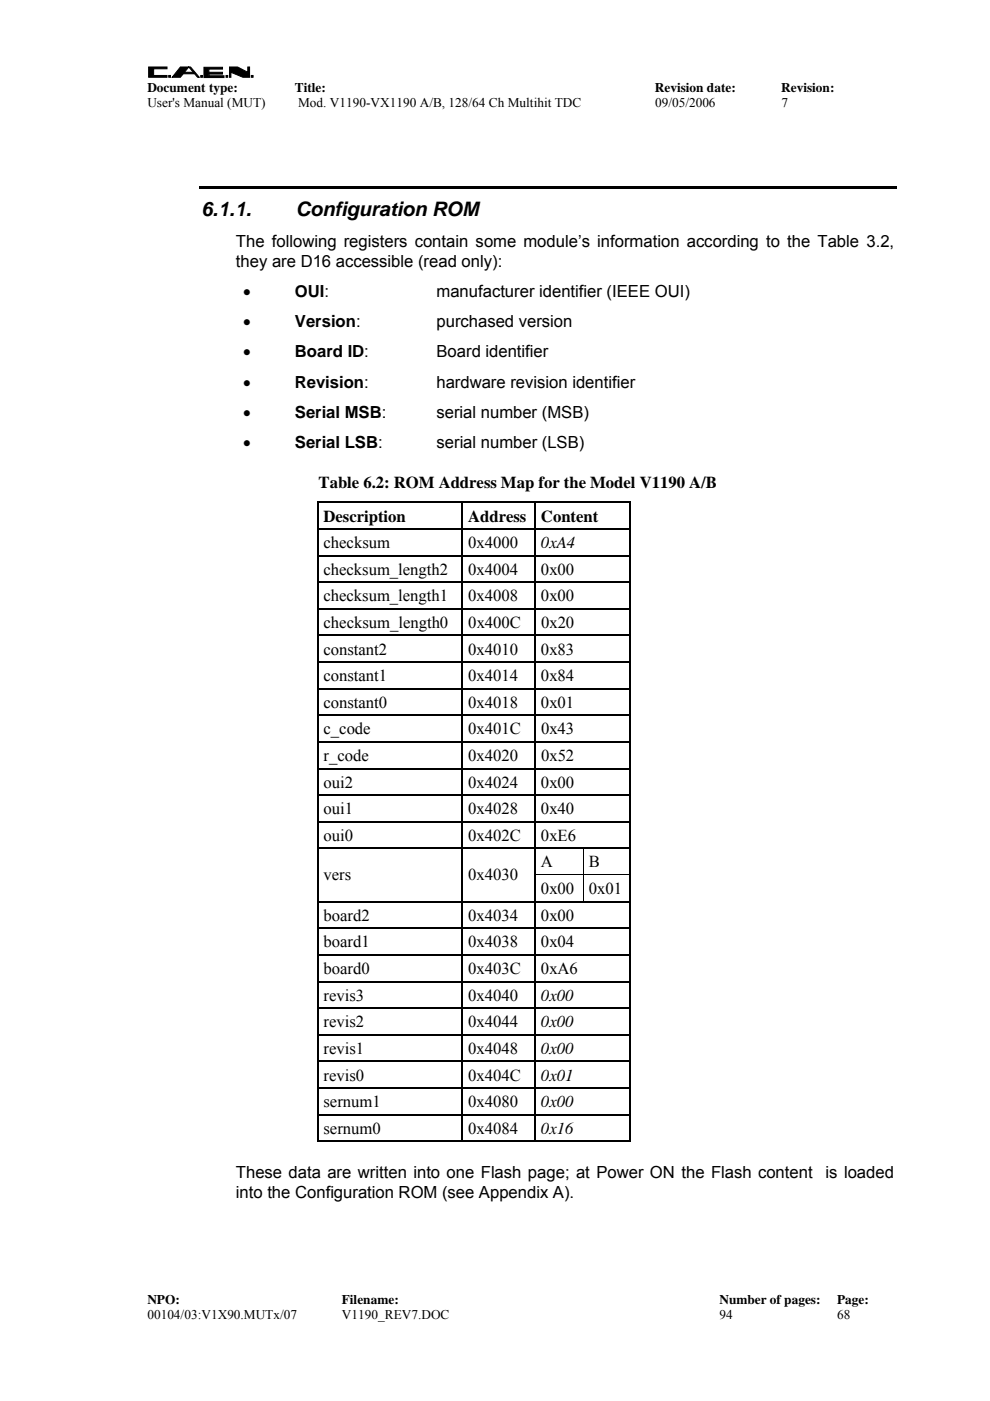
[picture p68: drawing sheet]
<svg xmlns="http://www.w3.org/2000/svg" width="210mm" height="297mm" viewBox="0 0 210 297" stroke-linecap="round" stroke-linejoin="round" font-family="sans-serif">
<defs><g id="words">
<g font-size="4.2">
<text x="42.7" y="45.8">6.1.1.</text>
<text x="62.7" y="45.8">Configuration ROM</text>
</g>
<g font-size="3.5">
<text x="50" y="52.3">The following registers contain some module’s information according to the Table 3.2,</text>
<text x="50" y="56.5">they are D16 accessible (read only):</text>
<text x="51.5" y="62.9">•</text>
<text x="62.5" y="62.9">OUI:</text>
<text x="92.5" y="62.9">manufacturer identifier (IEEE OUI)</text>
<text x="51.5" y="69.3">•</text>
<text x="62.5" y="69.3">Version:</text>
<text x="92.6" y="69.3">purchased version</text>
<text x="51.5" y="75.8">•</text>
<text x="62.5" y="75.8">Board ID:</text>
<text x="92.6" y="75.8">Board identifier</text>
<text x="51.5" y="82.2">•</text>
<text x="62.5" y="82.2">Revision:</text>
<text x="92.5" y="82.2">hardware revision identifier</text>
<text x="51.5" y="88.6">•</text>
<text x="62.5" y="88.6">Serial MSB:</text>
<text x="92.6" y="88.6">serial number (MSB)</text>
<text x="51.5" y="95">•</text>
<text x="62.5" y="95">Serial LSB:</text>
<text x="92.6" y="95">serial number (LSB)</text>
<text x="67.5" y="103.5">Table 6.2: ROM Address Map for the Model V1190 A/B</text>
<text x="68.6" y="110.6">Description</text>
<text x="99.3" y="110.6">Address</text>
<text x="114.7" y="110.6">Content</text>
<text x="68.6" y="116.2">checksum</text>
<text x="99.3" y="116.2">0x4000</text>
<text x="114.7" y="116.2">0xA4</text>
<text x="68.6" y="121.8">checksum_length2</text>
<text x="99.3" y="121.8">0x4004</text>
<text x="114.7" y="121.8">0x00</text>
<text x="68.6" y="127.5">checksum_length1</text>
<text x="99.3" y="127.5">0x4008</text>
<text x="114.7" y="127.5">0x00</text>
<text x="68.6" y="133.1">checksum_length0</text>
<text x="99.3" y="133.1">0x400C</text>
<text x="114.7" y="133.1">0x20</text>
<text x="68.6" y="138.8">constant2</text>
<text x="99.3" y="138.8">0x4010</text>
<text x="114.7" y="138.8">0x83</text>
<text x="68.6" y="144.4">constant1</text>
<text x="99.3" y="144.4">0x4014</text>
<text x="114.7" y="144.4">0x84</text>
<text x="68.6" y="150.1">constant0</text>
<text x="68.6" y="155.7">c_code</text>
<text x="99.3" y="150.1">0x4018</text>
<text x="99.3" y="155.7">0x401C</text>
<text x="114.7" y="150.1">0x01</text>
<text x="114.7" y="155.7">0x43</text>
<text x="68.6" y="161.4">r_code</text>
<text x="99.3" y="161.4">0x4020</text>
<text x="114.7" y="161.4">0x52</text>
<text x="68.6" y="167">oui2</text>
<text x="99.3" y="167">0x4024</text>
<text x="114.7" y="167">0x00</text>
<text x="68.6" y="172.6">oui1</text>
<text x="99.3" y="172.6">0x4028</text>
<text x="114.7" y="172.6">0x40</text>
<text x="68.6" y="178.3">oui0</text>
<text x="99.3" y="178.3">0x402C</text>
<text x="114.7" y="178.3">0xE6</text>
<text x="114.7" y="183.9">A</text>
<text x="124.8" y="183.9">B</text>
<text x="68.6" y="186.6">vers</text>
<text x="99.3" y="186.6">0x4030</text>
<text x="114.7" y="189.6">0x00</text>
<text x="124.8" y="189.6">0x01</text>
<text x="68.6" y="195.2">board2</text>
<text x="99.3" y="195.2">0x4034</text>
<text x="114.7" y="195.2">0x00</text>
<text x="68.6" y="200.9">board1</text>
<text x="99.3" y="200.9">0x4038</text>
<text x="114.7" y="200.9">0x04</text>
<text x="68.6" y="206.5">board0</text>
<text x="99.3" y="206.5">0x403C</text>
<text x="114.7" y="206.5">0xA6</text>
<text x="68.6" y="212.2">revis3</text>
<text x="99.3" y="212.2">0x4040</text>
<text x="114.7" y="212.2">0x00</text>
<text x="68.6" y="217.8">revis2</text>
<text x="99.3" y="217.8">0x4044</text>
<text x="114.7" y="217.8">0x00</text>
<text x="68.6" y="223.4">revis1</text>
<text x="99.3" y="223.4">0x4048</text>
<text x="114.7" y="223.4">0x00</text>
<text x="68.6" y="229.1">revis0</text>
<text x="99.3" y="229.1">0x404C</text>
<text x="114.7" y="229.1">0x01</text>
<text x="68.6" y="234.7">sernum1</text>
<text x="99.3" y="234.7">0x4080</text>
<text x="114.7" y="234.7">0x00</text>
<text x="68.6" y="240.4">sernum0</text>
<text x="99.3" y="240.4">0x4084</text>
<text x="114.7" y="240.4">0x16</text>
<text x="50" y="249.8">These data are written into one Flash page; at Power ON the Flash content</text>
<text x="175" y="249.8">is loaded</text>
<text x="50" y="254">into the Configuration ROM (see Appendix A).</text>
</g>
<g font-size="2.8">
<text x="31.2" y="19.6">Document type:</text>
<text x="31.2" y="22.7">User's Manual (MUT)</text>
<text x="62.5" y="19.6">Title:</text>
<text x="63.2" y="22.7">Mod. V1190-VX1190 A/B, 128/64 Ch Multihit TDC</text>
<text x="138.9" y="19.6">Revision date:</text>
<text x="138.9" y="22.7">09/05/2006</text>
<text x="165.6" y="19.6">Revision:</text>
<text x="165.7" y="22.7">7</text>
<text x="31.2" y="276.5">NPO:</text>
<text x="31.2" y="279.7">00104/03:V1X90.MUTx/07</text>
<text x="72.5" y="276.5">Filename:</text>
<text x="72.5" y="279.7">V1190_REV7.DOC</text>
<text x="152.5" y="279.7">94</text>
<text x="152.5" y="276.5">Number of pages:</text>
<text x="177.5" y="276.5">Page:</text>
<text x="177.5" y="279.7">68</text>
</g>
</g></defs>
<g fill="#000" stroke="#000" stroke-width=".21">
<path d="M31.5 14.2h3.9v.4h-2.8v1.4h2.8v.4h-3.9z" fill-rule="evenodd"/>
<path d="M35.8 16h.4v.4h-.4z" fill-rule="evenodd"/>
<path d="M38.2 14.2h2.2l1.8 2.2h-.3l-1.9-2.2-1.8 2.2h-1.7z" fill-rule="evenodd"/>
<path d="M38.3 15.3h2.8v.3h-2.8z" fill-rule="evenodd"/>
<path d="M42.6 16h.3v.4h-.3z" fill-rule="evenodd"/>
<path d="M43.2 14.3h4v.3h-2.9v.7h2.9v.4h-2.9v.4h3.2v.3h-4.3z" fill-rule="evenodd"/>
<path d="M47.9 16h.4v.4h-.4z" fill-rule="evenodd"/>
<path d="M48.7 14.2h1.7l2.1 1.1v-1.1h.4v2.2h-1.4l-2.5-1.1v1.1h-.3z" fill-rule="evenodd"/>
<path d="M53.3 16h.4v.4h-.4z" fill-rule="evenodd"/>
</g>
<g fill="#000">
<path d="M42.2 39.5h147.9v.5h-147.9zM67.2 106.4h.3v.3h-.3zM67.2 112h.3v.3h-.3zM67.2 117.7h.3v.2h-.3zM97.9 106.4h.3v.3h-.3zM97.9 112h.3v.3h-.3zM97.9 117.7h.3v.2h-.3zM113.3 106.4h.3v.3h-.3zM113.3 112h.3v.3h-.3zM113.3 117.7h.3v.2h-.3zM133.5 106.4h.2v.3h-.2zM133.5 106.4h.2v.2h-.2z"/>
<path d="M133.5 112h.2v.3h-.2zM133.5 117.7h.2v.2h-.2zM67.2 123.3h.3v.3h-.3zM67.2 128.9h.3v.3h-.3zM67.2 134.6h.3v.3h-.3zM97.9 123.3h.3v.3h-.3zM97.9 128.9h.3v.3h-.3zM97.9 134.6h.3v.3h-.3zM113.3 123.3h.3v.3h-.3zM113.3 128.9h.3v.3h-.3zM113.3 134.6h.3v.3h-.3zM133.5 123.3h.2v.3h-.2z"/>
<path d="M133.5 128.9h.2v.3h-.2zM133.5 134.6h.2v.3h-.2zM67.2 140.3h.3v.2h-.3zM67.2 145.9h.3v.3h-.3zM67.2 151.5h.3v.3h-.3zM67.2 157.2h.3v.3h-.3zM97.9 140.3h.3v.2h-.3zM97.9 145.9h.3v.3h-.3zM97.9 151.5h.3v.3h-.3zM97.9 157.2h.3v.3h-.3zM113.3 140.3h.3v.2h-.3zM113.3 145.9h.3v.3h-.3z"/>
<path d="M113.3 151.5h.3v.3h-.3zM113.3 157.2h.3v.3h-.3zM133.5 140.3h.2v.2h-.2zM133.5 145.9h.2v.3h-.2zM133.5 151.5h.2v.3h-.2zM133.5 157.2h.2v.3h-.2zM67.2 162.8h.3v.3h-.3zM67.2 168.5h.3v.2h-.3zM67.2 174.1h.3v.3h-.3zM97.9 162.8h.3v.3h-.3zM97.9 168.5h.3v.2h-.3zM97.9 174.1h.3v.3h-.3z"/>
<path d="M113.3 162.8h.3v.3h-.3zM113.3 168.5h.3v.2h-.3zM113.3 174.1h.3v.3h-.3zM133.5 162.8h.2v.3h-.2zM133.5 168.5h.2v.2h-.2zM133.5 174.1h.2v.3h-.2zM67.2 179.7h.3v.3h-.3zM67.2 185.4h.3v.3h-.3zM67.2 191.1h.3v.2h-.3zM67.2 196.7h.3v.3h-.3zM97.9 179.7h.3v.3h-.3zM97.9 185.4h.3v.3h-.3z"/>
<path d="M97.9 191.1h.3v.2h-.3zM97.9 196.7h.3v.3h-.3zM113.3 179.7h.3v.3h-.3zM113.3 185.4h.3v.3h-.3zM113.3 191.1h.3v.2h-.3zM113.3 196.7h.3v.3h-.3zM123.5 180h.2zM123.5 185.4h.2v.3h-.2zM133.5 179.7h.2v.3h-.2zM133.5 185.4h.2v.3h-.2zM133.5 191.1h.2v.2h-.2zM133.5 196.7h.2v.3h-.2z"/>
<path d="M67.2 202.3h.3v.3h-.3zM67.2 208h.3v.3h-.3zM67.2 213.6h.3v.3h-.3zM67.2 219.3h.3v.2h-.3zM97.9 202.3h.3v.3h-.3zM97.9 208h.3v.3h-.3zM97.9 213.6h.3v.3h-.3zM97.9 219.3h.3v.2h-.3zM113.3 202.3h.3v.3h-.3zM113.3 208h.3v.3h-.3zM113.3 213.6h.3v.3h-.3zM113.3 219.3h.3v.2h-.3z"/>
<path d="M133.5 202.3h.2v.3h-.2zM133.5 208h.2v.3h-.2zM133.5 213.6h.2v.3h-.2zM133.5 219.3h.2v.2h-.2zM67.2 224.9h.3v.3h-.3zM67.2 230.5h.3v.3h-.3zM67.2 236.2h.3v.3h-.3zM97.9 224.9h.3v.3h-.3zM97.9 230.5h.3v.3h-.3zM97.9 236.2h.3v.3h-.3zM113.3 224.9h.3v.3h-.3zM113.3 230.5h.3v.3h-.3z"/>
<path d="M113.3 236.2h.3v.3h-.3zM133.5 224.9h.2v.3h-.2zM133.5 230.5h.2v.3h-.2zM133.5 236.2h.2v.3h-.2zM133.5 241.9h.2v.2h-.2z"/>
</g>
<g fill="none" stroke="#000" stroke-width=".25">
<path d="M67.2 106.5h30.7M67.4 106.7v5.3M67.4 112.3v5.4M67.4 117.9v5.4M67.5 112.1h30.4M67.5 117.8h30.4M98 106.7v5.3M98 112.3v5.4M98 117.9v5.4M98.2 106.5h15.1M98.2 112.1h15.1M98.2 117.8h15.1"/>
<path d="M113.5 106.7v5.3M113.5 112.3v5.4M113.5 117.9v5.4M113.6 106.5h19.9M113.6 112.1h19.9M113.6 117.8h19.9M133.6 106.7v5.3M133.6 112.3v5.4M133.6 117.9v5.4M67.4 123.6v5.3M67.4 129.2v5.4M67.4 134.9v5.4"/>
<path d="M67.5 123.4h30.4M67.5 129.1h30.4M67.5 134.7h30.4M98 123.6v5.3M98 129.2v5.4M98 134.9v5.4M98.2 123.4h15.1M98.2 129.1h15.1M98.2 134.7h15.1M113.5 123.6v5.3M113.5 129.2v5.4M113.5 134.9v5.4"/>
<path d="M113.6 123.4h19.9M113.6 129.1h19.9M113.6 134.7h19.9M133.6 123.6v5.3M133.6 129.2v5.4M133.6 134.9v5.4M67.4 140.5v5.4M67.4 146.2v5.3M67.4 151.8v5.4M67.4 157.5v5.3M67.5 140.4h30.4M67.5 146h30.4"/>
<path d="M67.5 151.7h30.4M67.5 157.3h30.4M98 140.5v5.4M98 146.2v5.3M98 151.8v5.4M98 157.5v5.3M98.2 140.4h15.1M98.2 146h15.1M98.2 151.7h15.1M98.2 157.3h15.1M113.5 140.5v5.4M113.5 146.2v5.3"/>
<path d="M113.5 151.8v5.4M113.5 157.5v5.3M113.6 140.4h19.9M113.6 146h19.9M113.6 151.7h19.9M113.6 157.3h19.9M133.6 140.5v5.4M133.6 146.2v5.3M133.6 151.8v5.4M133.6 157.5v5.3M67.4 163.1v5.4M67.4 168.7v5.4"/>
<path d="M67.4 174.4v5.3M67.5 162.9h30.4M67.5 168.6h30.4M67.5 174.2h30.4M67.5 179.9h30.4M98 163.1v5.4M98 168.7v5.4M98 174.4v5.3M98.2 162.9h15.1M98.2 168.6h15.1M98.2 174.2h15.1M98.2 179.9h15.1"/>
<path d="M113.5 163.1v5.4M113.5 168.7v5.4M113.5 174.4v5.3M113.6 162.9h19.9M113.6 168.6h19.9M113.6 174.2h19.9M113.6 179.9h19.9M133.6 163.1v5.4M133.6 168.7v5.4M133.6 174.4v5.3M67.4 180v5.4M67.4 185.7v5.4"/>
<path d="M67.4 191.3v5.4M67.4 197v5.3M67.5 191.2h30.4M67.5 196.8h30.4M98 180v5.4M98 185.7v5.4M98 191.3v5.4M98 197v5.3M98.2 191.2h15.1M98.2 196.8h15.1M113.5 180v5.4M113.5 185.7v5.4"/>
<path d="M113.5 191.3v5.4M113.5 197v5.3M113.6 191.2h19.9M113.6 196.8h19.9M133.6 180v5.4M133.6 185.7v5.4M133.6 191.3v5.4M133.6 197v5.3M67.4 202.6v5.4M67.4 208.3v5.3M67.4 213.9v5.4M67.4 219.5v5.4"/>
<path d="M67.5 202.5h30.4M67.5 208.1h30.4M67.5 213.7h30.4M67.5 219.4h30.4M98 202.6v5.4M98 208.3v5.3M98 213.9v5.4M98 219.5v5.4M98.2 202.5h15.1M98.2 208.1h15.1M98.2 213.7h15.1M98.2 219.4h15.1"/>
<path d="M113.5 202.6v5.4M113.5 208.3v5.3M113.5 213.9v5.4M113.5 219.5v5.4M113.6 202.5h19.9M113.6 208.1h19.9M113.6 213.7h19.9M113.6 219.4h19.9M133.6 202.6v5.4M133.6 208.3v5.3M133.6 213.9v5.4M133.6 219.5v5.4"/>
<path d="M67.4 225.2v5.3M67.4 230.8v5.4M67.4 236.5v5.6M67.5 225h30.4M67.5 230.7h30.4M67.5 236.3h30.4M98 225.2v5.3M98 230.8v5.4M98 236.5v5.6M98.2 225h15.1M98.2 230.7h15.1M98.2 236.3h15.1"/>
<path d="M113.5 225.2v5.3M113.5 230.8v5.4M113.5 236.5v5.6M113.6 225h19.9M113.6 230.7h19.9M113.6 236.3h19.9M133.6 225.2v5.3M133.6 230.8v5.4M133.6 236.5v5.6M67.2 242h30.7M98.2 242h15.1M113.6 242h19.9"/>
</g>
<path d="M113.6 185.5h9.9M123.6 180v5.4M123.6 185.7v5.4M123.7 185.5h9.8" fill="none" stroke="#000" stroke-width=".21"/>
<use href="#words"/>
</svg>
